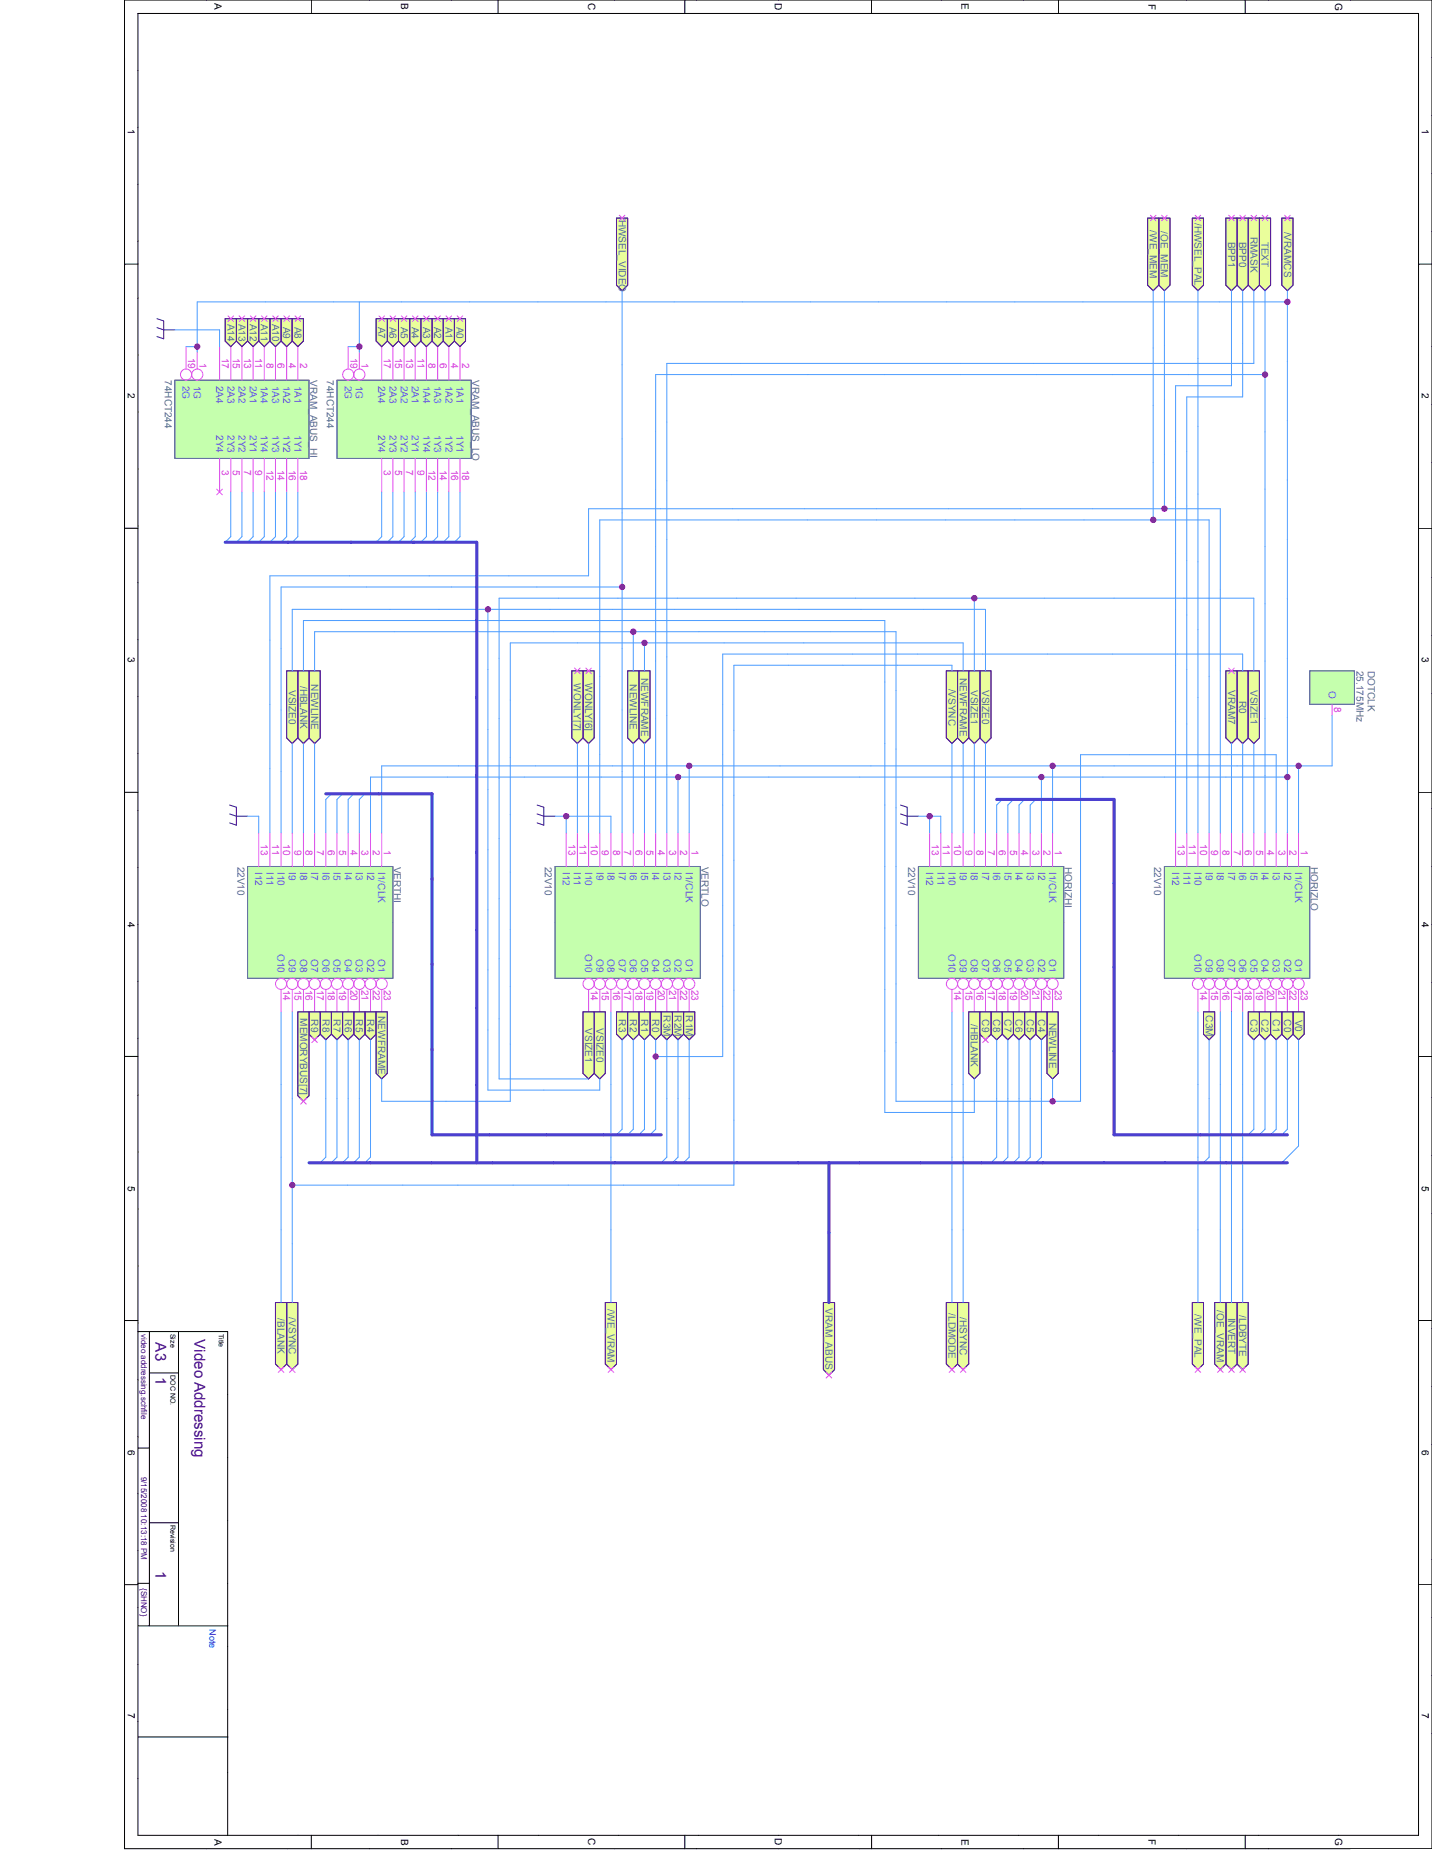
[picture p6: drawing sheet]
<svg xmlns="http://www.w3.org/2000/svg" width="216mm" height="279mm" viewBox="0 0 216 279" stroke-linecap="round" stroke-linejoin="round" font-family="sans-serif">
<defs><g id="words">
<g font-size="2.3" fill="#420084">
<text x="23.4" y="202.4" transform="rotate(90 23.4 202.4)">A3</text>
<text x="29.3" y="202" transform="rotate(90 29.3 202)">Video Addressing</text>
<text x="23.4" y="207.7" transform="rotate(90 23.4 207.7)">1</text>
<text x="23.4" y="236.9" transform="rotate(90 23.4 236.9)">1</text>
</g>
<g font-size="1.5">
<text x="32.3" y=".5" transform="rotate(90 32.3 .5)">A</text>
<text x="60.5" y=".5" transform="rotate(90 60.5 .5)">B</text>
<text x="88.7" y=".5" transform="rotate(90 88.7 .5)">C</text>
<text x="116.8" y=".5" transform="rotate(90 116.8 .5)">D</text>
<text x="145" y=".5" transform="rotate(90 145 .5)">E</text>
<text x="173.1" y=".6" transform="rotate(90 173.1 .6)">F</text>
<text x="201.3" y=".4" transform="rotate(90 201.3 .4)">G</text>
<text x="19.3" y="19.5" transform="rotate(90 19.3 19.5)">1</text>
<text x="214.4" y="19.5" transform="rotate(90 214.4 19.5)">1</text>
<text x="19.3" y="59.3" transform="rotate(90 19.3 59.3)">2</text>
<text x="214.4" y="59.3" transform="rotate(90 214.4 59.3)">2</text>
<text x="19.3" y="99.1" transform="rotate(90 19.3 99.1)">3</text>
<text x="214.4" y="99.1" transform="rotate(90 214.4 99.1)">3</text>
<text x="19.3" y="139" transform="rotate(90 19.3 139)">4</text>
<text x="214.4" y="139" transform="rotate(90 214.4 139)">4</text>
<text x="19.3" y="178.8" transform="rotate(90 19.3 178.8)">5</text>
<text x="214.4" y="178.8" transform="rotate(90 214.4 178.8)">5</text>
<text x="19.3" y="218.6" transform="rotate(90 19.3 218.6)">6</text>
<text x="214.4" y="218.6" transform="rotate(90 214.4 218.6)">6</text>
<text x="19.3" y="258.2" transform="rotate(90 19.3 258.2)">7</text>
<text x="214.4" y="258.2" transform="rotate(90 214.4 258.2)">7</text>
<text x="32.3" y="277.2" transform="rotate(90 32.3 277.2)">A</text>
<text x="60.5" y="277.2" transform="rotate(90 60.5 277.2)">B</text>
<text x="88.7" y="277.2" transform="rotate(90 88.7 277.2)">C</text>
<text x="116.8" y="277.2" transform="rotate(90 116.8 277.2)">D</text>
<text x="145" y="277.2" transform="rotate(90 145 277.2)">E</text>
<text x="173.1" y="277.3" transform="rotate(90 173.1 277.3)">F</text>
<text x="201.3" y="277.2" transform="rotate(90 201.3 277.2)">G</text>
</g>
<g font-size="1.5" fill="#546e96">
<text x="93.3" y="32.7" transform="rotate(90 93.3 32.7)">/HWSEL_VIDEO</text>
<text x="173.4" y="34.8" transform="rotate(90 173.4 34.8)">/WE_MEM</text>
<text x="175" y="34.9" transform="rotate(90 175 34.9)">/OE_MEM</text>
<text x="180.1" y="33.6" transform="rotate(90 180.1 33.6)">/HWSEL_PAL</text>
<text x="188.5" y="35.7" transform="rotate(90 188.5 35.7)">RMASK</text>
<text x="193.6" y="34.9" transform="rotate(90 193.6 34.9)">/VRAMCS</text>
<text x="185.2" y="36.4" transform="rotate(90 185.2 36.4)">BPP1</text>
<text x="186.8" y="36.4" transform="rotate(90 186.8 36.4)">BPP0</text>
<text x="190.2" y="36.4" transform="rotate(90 190.2 36.4)">TEXT</text>
<text x="34.3" y="48.8" transform="rotate(90 34.3 48.8)">A14</text>
<text x="36" y="48.8" transform="rotate(90 36 48.8)">A13</text>
<text x="37.7" y="48.8" transform="rotate(90 37.7 48.8)">A12</text>
<text x="39.3" y="48.8" transform="rotate(90 39.3 48.8)">A11</text>
<text x="41" y="48.8" transform="rotate(90 41 48.8)">A10</text>
<text x="42.7" y="49.2" transform="rotate(90 42.7 49.2)">A9</text>
<text x="44.4" y="49.2" transform="rotate(90 44.4 49.2)">A8</text>
<text x="57" y="49.2" transform="rotate(90 57 49.2)">A7</text>
<text x="58.7" y="49.2" transform="rotate(90 58.7 49.2)">A6</text>
<text x="60.4" y="49.2" transform="rotate(90 60.4 49.2)">A5</text>
<text x="62.1" y="49.2" transform="rotate(90 62.1 49.2)">A4</text>
<text x="63.8" y="49.2" transform="rotate(90 63.8 49.2)">A3</text>
<text x="65.5" y="49.2" transform="rotate(90 65.5 49.2)">A2</text>
<text x="67.2" y="49.2" transform="rotate(90 67.2 49.2)">A1</text>
<text x="68.8" y="49.2" transform="rotate(90 68.8 49.2)">A0</text>
<text x="24.8" y="57.3" transform="rotate(90 24.8 57.3)">74HCT244</text>
<text x="46.8" y="57.3" transform="rotate(90 46.8 57.3)">VRAM_ABUS_HI</text>
<text x="49.3" y="57.3" transform="rotate(90 49.3 57.3)">74HCT244</text>
<text x="71.2" y="57.3" transform="rotate(90 71.2 57.3)">VRAM_ABUS_LO</text>
<text x="204.5" y="101.2" transform="rotate(90 204.5 101.2)">25.175MHz</text>
<text x="206.2" y="101.2" transform="rotate(90 206.2 101.2)">DOTCLK</text>
<text x="43.5" y="104" transform="rotate(90 43.5 104)">VSIZE0</text>
<text x="45.2" y="103.4" transform="rotate(90 45.2 103.4)">/HBLANK</text>
<text x="46.9" y="103.2" transform="rotate(90 46.9 103.2)">NEWLINE</text>
<text x="86.5" y="103" transform="rotate(90 86.5 103)">WONLY[7]</text>
<text x="88.2" y="103" transform="rotate(90 88.2 103)">WONLY[6]</text>
<text x="95" y="103.2" transform="rotate(90 95 103.2)">NEWLINE</text>
<text x="96.6" y="102.2" transform="rotate(90 96.6 102.2)">NEWFRAME</text>
<text x="143" y="103.8" transform="rotate(90 143 103.8)">/VSYNC</text>
<text x="144.7" y="102.2" transform="rotate(90 144.7 102.2)">NEWFRAME</text>
<text x="146.4" y="104" transform="rotate(90 146.4 104)">VSIZE1</text>
<text x="148.1" y="104" transform="rotate(90 148.1 104)">VSIZE0</text>
<text x="185.2" y="104" transform="rotate(90 185.2 104)">VRAM7</text>
<text x="186.8" y="105.7" transform="rotate(90 186.8 105.7)">R0</text>
<text x="188.5" y="104" transform="rotate(90 188.5 104)">VSIZE1</text>
<text x="35.8" y="130.7" transform="rotate(90 35.8 130.7)">22V10</text>
<text x="59.4" y="130.7" transform="rotate(90 59.4 130.7)">VERTHI</text>
<text x="82.2" y="130.7" transform="rotate(90 82.2 130.7)">22V10</text>
<text x="105.8" y="130.7" transform="rotate(90 105.8 130.7)">VERTLO</text>
<text x="136.9" y="130.7" transform="rotate(90 136.9 130.7)">22V10</text>
<text x="160.5" y="130.7" transform="rotate(90 160.5 130.7)">HORIZHI</text>
<text x="174" y="130.7" transform="rotate(90 174 130.7)">22V10</text>
<text x="197.6" y="130.7" transform="rotate(90 197.6 130.7)">HORIZLO</text>
<text x="45.2" y="153.5" transform="rotate(90 45.2 153.5)">MEMORYBUS[7]</text>
<text x="46.9" y="153.7" transform="rotate(90 46.9 153.7)">R9</text>
<text x="48.6" y="153.7" transform="rotate(90 48.6 153.7)">R8</text>
<text x="50.3" y="153.7" transform="rotate(90 50.3 153.7)">R7</text>
<text x="52" y="153.7" transform="rotate(90 52 153.7)">R6</text>
<text x="53.7" y="153.7" transform="rotate(90 53.7 153.7)">R5</text>
<text x="55.4" y="153.7" transform="rotate(90 55.4 153.7)">R4</text>
<text x="57" y="153.2" transform="rotate(90 57 153.2)">NEWFRAME</text>
<text x="88.2" y="155" transform="rotate(90 88.2 155)">VSIZE1</text>
<text x="89.9" y="155" transform="rotate(90 89.9 155)">VSIZE0</text>
<text x="93.3" y="153.7" transform="rotate(90 93.3 153.7)">R3</text>
<text x="95" y="153.7" transform="rotate(90 95 153.7)">R2</text>
<text x="96.6" y="153.7" transform="rotate(90 96.6 153.7)">R1</text>
<text x="98.3" y="153.7" transform="rotate(90 98.3 153.7)">R0</text>
<text x="100" y="153.1" transform="rotate(90 100 153.1)">R3M</text>
<text x="101.7" y="153.1" transform="rotate(90 101.7 153.1)">R2M</text>
<text x="103.4" y="153.1" transform="rotate(90 103.4 153.1)">R1M</text>
<text x="146.4" y="154.4" transform="rotate(90 146.4 154.4)">/HBLANK</text>
<text x="148.1" y="153.7" transform="rotate(90 148.1 153.7)">C9</text>
<text x="149.8" y="153.7" transform="rotate(90 149.8 153.7)">C8</text>
<text x="151.4" y="153.7" transform="rotate(90 151.4 153.7)">C7</text>
<text x="153.1" y="153.7" transform="rotate(90 153.1 153.7)">C6</text>
<text x="154.8" y="153.7" transform="rotate(90 154.8 153.7)">C5</text>
<text x="156.5" y="153.7" transform="rotate(90 156.5 153.7)">C4</text>
<text x="158.2" y="154.2" transform="rotate(90 158.2 154.2)">NEWLINE</text>
<text x="181.8" y="153.1" transform="rotate(90 181.8 153.1)">C3M</text>
<text x="188.5" y="153.7" transform="rotate(90 188.5 153.7)">C3</text>
<text x="190.2" y="153.7" transform="rotate(90 190.2 153.7)">C2</text>
<text x="191.9" y="153.7" transform="rotate(90 191.9 153.7)">C1</text>
<text x="193.6" y="153.7" transform="rotate(90 193.6 153.7)">C0</text>
<text x="195.3" y="153.8" transform="rotate(90 195.3 153.8)">V0</text>
<text x="91.6" y="197.4" transform="rotate(90 91.6 197.4)">/WE_VRAM</text>
<text x="124.5" y="197.2" transform="rotate(90 124.5 197.2)">VRAM_ABUS</text>
<text x="183.5" y="197.6" transform="rotate(90 183.5 197.6)">/OE_VRAM</text>
<text x="41.9" y="198.8" transform="rotate(90 41.9 198.8)">/BLANK</text>
<text x="43.5" y="198.6" transform="rotate(90 43.5 198.6)">/VSYNC</text>
<text x="143" y="198" transform="rotate(90 143 198)">/LDMODE</text>
<text x="144.7" y="198.6" transform="rotate(90 144.7 198.6)">/HSYNC</text>
<text x="180.1" y="198.2" transform="rotate(90 180.1 198.2)">/WE_PAL</text>
<text x="185.2" y="198.7" transform="rotate(90 185.2 198.7)">INVERT</text>
<text x="186.8" y="198.3" transform="rotate(90 186.8 198.3)">/LDBYTE</text>
</g>
<g font-size="1.5" fill="#df38af">
<text x="28.4" y="54" transform="rotate(90 28.4 54)">19</text>
<text x="33.4" y="54" transform="rotate(90 33.4 54)">17</text>
<text x="35.1" y="54" transform="rotate(90 35.1 54)">15</text>
<text x="36.8" y="54" transform="rotate(90 36.8 54)">13</text>
<text x="38.5" y="54" transform="rotate(90 38.5 54)">11</text>
<text x="52.8" y="54" transform="rotate(90 52.8 54)">19</text>
<text x="57.9" y="54" transform="rotate(90 57.9 54)">17</text>
<text x="59.6" y="54" transform="rotate(90 59.6 54)">15</text>
<text x="61.2" y="54" transform="rotate(90 61.2 54)">13</text>
<text x="62.9" y="54" transform="rotate(90 62.9 54)">11</text>
<text x="30.1" y="54.8" transform="rotate(90 30.1 54.8)">1</text>
<text x="40.2" y="54.8" transform="rotate(90 40.2 54.8)">8</text>
<text x="41.9" y="54.8" transform="rotate(90 41.9 54.8)">6</text>
<text x="43.5" y="54.8" transform="rotate(90 43.5 54.8)">4</text>
<text x="45.2" y="54.8" transform="rotate(90 45.2 54.8)">2</text>
<text x="54.5" y="54.8" transform="rotate(90 54.5 54.8)">1</text>
<text x="64.6" y="54.8" transform="rotate(90 64.6 54.8)">8</text>
<text x="66.3" y="54.8" transform="rotate(90 66.3 54.8)">6</text>
<text x="68" y="54.8" transform="rotate(90 68 54.8)">4</text>
<text x="69.7" y="54.8" transform="rotate(90 69.7 54.8)">2</text>
<text x="33.4" y="70.8" transform="rotate(90 33.4 70.8)">3</text>
<text x="35.1" y="70.8" transform="rotate(90 35.1 70.8)">5</text>
<text x="36.8" y="70.8" transform="rotate(90 36.8 70.8)">7</text>
<text x="38.5" y="70.8" transform="rotate(90 38.5 70.8)">9</text>
<text x="40.2" y="70.8" transform="rotate(90 40.2 70.8)">12</text>
<text x="41.9" y="70.8" transform="rotate(90 41.9 70.8)">14</text>
<text x="43.5" y="70.8" transform="rotate(90 43.5 70.8)">16</text>
<text x="45.2" y="70.8" transform="rotate(90 45.2 70.8)">18</text>
<text x="57.9" y="70.8" transform="rotate(90 57.9 70.8)">3</text>
<text x="59.6" y="70.8" transform="rotate(90 59.6 70.8)">5</text>
<text x="61.2" y="70.8" transform="rotate(90 61.2 70.8)">7</text>
<text x="62.9" y="70.8" transform="rotate(90 62.9 70.8)">9</text>
<text x="64.6" y="70.8" transform="rotate(90 64.6 70.8)">12</text>
<text x="66.3" y="70.8" transform="rotate(90 66.3 70.8)">14</text>
<text x="68" y="70.8" transform="rotate(90 68 70.8)">16</text>
<text x="69.7" y="70.8" transform="rotate(90 69.7 70.8)">18</text>
<text x="201.2" y="106.6" transform="rotate(90 201.2 106.6)">8</text>
<text x="39.3" y="127.3" transform="rotate(90 39.3 127.3)">13</text>
<text x="41" y="127.3" transform="rotate(90 41 127.3)">11</text>
<text x="42.7" y="127.3" transform="rotate(90 42.7 127.3)">10</text>
<text x="44.4" y="128.1" transform="rotate(90 44.4 128.1)">9</text>
<text x="46.1" y="128.1" transform="rotate(90 46.1 128.1)">8</text>
<text x="47.8" y="128.1" transform="rotate(90 47.8 128.1)">7</text>
<text x="49.5" y="128.1" transform="rotate(90 49.5 128.1)">6</text>
<text x="51.1" y="128.1" transform="rotate(90 51.1 128.1)">5</text>
<text x="52.8" y="128.1" transform="rotate(90 52.8 128.1)">4</text>
<text x="54.5" y="128.1" transform="rotate(90 54.5 128.1)">3</text>
<text x="56.2" y="128.1" transform="rotate(90 56.2 128.1)">2</text>
<text x="57.9" y="128.1" transform="rotate(90 57.9 128.1)">1</text>
<text x="85.7" y="127.3" transform="rotate(90 85.7 127.3)">13</text>
<text x="87.4" y="127.3" transform="rotate(90 87.4 127.3)">11</text>
<text x="89.1" y="127.3" transform="rotate(90 89.1 127.3)">10</text>
<text x="90.8" y="128.1" transform="rotate(90 90.8 128.1)">9</text>
<text x="92.4" y="128.1" transform="rotate(90 92.4 128.1)">8</text>
<text x="94.1" y="128.1" transform="rotate(90 94.1 128.1)">7</text>
<text x="95.8" y="128.1" transform="rotate(90 95.8 128.1)">6</text>
<text x="97.5" y="128.1" transform="rotate(90 97.5 128.1)">5</text>
<text x="99.2" y="128.1" transform="rotate(90 99.2 128.1)">4</text>
<text x="100.9" y="128.1" transform="rotate(90 100.9 128.1)">3</text>
<text x="102.6" y="128.1" transform="rotate(90 102.6 128.1)">2</text>
<text x="104.2" y="128.1" transform="rotate(90 104.2 128.1)">1</text>
<text x="140.5" y="127.3" transform="rotate(90 140.5 127.3)">13</text>
<text x="142.2" y="127.3" transform="rotate(90 142.2 127.3)">11</text>
<text x="143.9" y="127.3" transform="rotate(90 143.9 127.3)">10</text>
<text x="145.5" y="128.1" transform="rotate(90 145.5 128.1)">9</text>
<text x="147.2" y="128.1" transform="rotate(90 147.2 128.1)">8</text>
<text x="148.9" y="128.1" transform="rotate(90 148.9 128.1)">7</text>
<text x="150.6" y="128.1" transform="rotate(90 150.6 128.1)">6</text>
<text x="152.3" y="128.1" transform="rotate(90 152.3 128.1)">5</text>
<text x="154" y="128.1" transform="rotate(90 154 128.1)">4</text>
<text x="155.7" y="128.1" transform="rotate(90 155.7 128.1)">3</text>
<text x="157.3" y="128.1" transform="rotate(90 157.3 128.1)">2</text>
<text x="159" y="128.1" transform="rotate(90 159 128.1)">1</text>
<text x="177.6" y="127.3" transform="rotate(90 177.6 127.3)">13</text>
<text x="179.3" y="127.3" transform="rotate(90 179.3 127.3)">11</text>
<text x="180.9" y="127.3" transform="rotate(90 180.9 127.3)">10</text>
<text x="182.6" y="128.1" transform="rotate(90 182.6 128.1)">9</text>
<text x="184.3" y="128.1" transform="rotate(90 184.3 128.1)">8</text>
<text x="186" y="128.1" transform="rotate(90 186 128.1)">7</text>
<text x="187.7" y="128.1" transform="rotate(90 187.7 128.1)">6</text>
<text x="189.4" y="128.1" transform="rotate(90 189.4 128.1)">5</text>
<text x="191.1" y="128.1" transform="rotate(90 191.1 128.1)">4</text>
<text x="192.7" y="128.1" transform="rotate(90 192.7 128.1)">3</text>
<text x="194.4" y="128.1" transform="rotate(90 194.4 128.1)">2</text>
<text x="196.1" y="128.1" transform="rotate(90 196.1 128.1)">1</text>
<text x="42.7" y="149.2" transform="rotate(90 42.7 149.2)">14</text>
<text x="44.4" y="149.2" transform="rotate(90 44.4 149.2)">15</text>
<text x="46.1" y="149.2" transform="rotate(90 46.1 149.2)">16</text>
<text x="47.8" y="149.2" transform="rotate(90 47.8 149.2)">17</text>
<text x="49.5" y="149.2" transform="rotate(90 49.5 149.2)">18</text>
<text x="51.1" y="149.2" transform="rotate(90 51.1 149.2)">19</text>
<text x="52.8" y="149.2" transform="rotate(90 52.8 149.2)">20</text>
<text x="54.5" y="149.2" transform="rotate(90 54.5 149.2)">21</text>
<text x="56.2" y="149.2" transform="rotate(90 56.2 149.2)">22</text>
<text x="57.9" y="149.2" transform="rotate(90 57.9 149.2)">23</text>
<text x="89.1" y="149.2" transform="rotate(90 89.1 149.2)">14</text>
<text x="90.8" y="149.2" transform="rotate(90 90.8 149.2)">15</text>
<text x="92.4" y="149.2" transform="rotate(90 92.4 149.2)">16</text>
<text x="94.1" y="149.2" transform="rotate(90 94.1 149.2)">17</text>
<text x="95.8" y="149.2" transform="rotate(90 95.8 149.2)">18</text>
<text x="97.5" y="149.2" transform="rotate(90 97.5 149.2)">19</text>
<text x="99.2" y="149.2" transform="rotate(90 99.2 149.2)">20</text>
<text x="100.9" y="149.2" transform="rotate(90 100.9 149.2)">21</text>
<text x="102.6" y="149.2" transform="rotate(90 102.6 149.2)">22</text>
<text x="104.2" y="149.2" transform="rotate(90 104.2 149.2)">23</text>
<text x="143.9" y="149.2" transform="rotate(90 143.9 149.2)">14</text>
<text x="145.5" y="149.2" transform="rotate(90 145.5 149.2)">15</text>
<text x="147.2" y="149.2" transform="rotate(90 147.2 149.2)">16</text>
<text x="148.9" y="149.2" transform="rotate(90 148.9 149.2)">17</text>
<text x="150.6" y="149.2" transform="rotate(90 150.6 149.2)">18</text>
<text x="152.3" y="149.2" transform="rotate(90 152.3 149.2)">19</text>
<text x="154" y="149.2" transform="rotate(90 154 149.2)">20</text>
<text x="155.7" y="149.2" transform="rotate(90 155.7 149.2)">21</text>
<text x="157.3" y="149.2" transform="rotate(90 157.3 149.2)">22</text>
<text x="159" y="149.2" transform="rotate(90 159 149.2)">23</text>
<text x="180.9" y="149.2" transform="rotate(90 180.9 149.2)">14</text>
<text x="182.6" y="149.2" transform="rotate(90 182.6 149.2)">15</text>
<text x="184.3" y="149.2" transform="rotate(90 184.3 149.2)">16</text>
<text x="186" y="149.2" transform="rotate(90 186 149.2)">17</text>
<text x="187.7" y="149.2" transform="rotate(90 187.7 149.2)">18</text>
<text x="189.4" y="149.2" transform="rotate(90 189.4 149.2)">19</text>
<text x="191.1" y="149.2" transform="rotate(90 191.1 149.2)">20</text>
<text x="192.7" y="149.2" transform="rotate(90 192.7 149.2)">21</text>
<text x="194.4" y="149.2" transform="rotate(90 194.4 149.2)">22</text>
<text x="196.1" y="149.2" transform="rotate(90 196.1 149.2)">23</text>
</g>
<g font-size="1.5" fill="#6a5afa">
<text x="27.5" y="58.2" transform="rotate(90 27.5 58.2)">2G</text>
<text x="29.2" y="58.2" transform="rotate(90 29.2 58.2)">1G</text>
<text x="32.6" y="58.2" transform="rotate(90 32.6 58.2)">2A4</text>
<text x="34.3" y="58.2" transform="rotate(90 34.3 58.2)">2A3</text>
<text x="36" y="58.2" transform="rotate(90 36 58.2)">2A2</text>
<text x="37.7" y="58.2" transform="rotate(90 37.7 58.2)">2A1</text>
<text x="39.3" y="58.2" transform="rotate(90 39.3 58.2)">1A4</text>
<text x="41" y="58.2" transform="rotate(90 41 58.2)">1A3</text>
<text x="42.7" y="58.2" transform="rotate(90 42.7 58.2)">1A2</text>
<text x="44.4" y="58.2" transform="rotate(90 44.4 58.2)">1A1</text>
<text x="52" y="58.2" transform="rotate(90 52 58.2)">2G</text>
<text x="53.7" y="58.2" transform="rotate(90 53.7 58.2)">1G</text>
<text x="57" y="58.2" transform="rotate(90 57 58.2)">2A4</text>
<text x="58.7" y="58.2" transform="rotate(90 58.7 58.2)">2A3</text>
<text x="60.4" y="58.2" transform="rotate(90 60.4 58.2)">2A2</text>
<text x="62.1" y="58.2" transform="rotate(90 62.1 58.2)">2A1</text>
<text x="63.8" y="58.2" transform="rotate(90 63.8 58.2)">1A4</text>
<text x="65.5" y="58.2" transform="rotate(90 65.5 58.2)">1A3</text>
<text x="67.2" y="58.2" transform="rotate(90 67.2 58.2)">1A2</text>
<text x="68.8" y="58.2" transform="rotate(90 68.8 58.2)">1A1</text>
<text x="32.6" y="65.6" transform="rotate(90 32.6 65.6)">2Y4</text>
<text x="34.3" y="65.6" transform="rotate(90 34.3 65.6)">2Y3</text>
<text x="36" y="65.6" transform="rotate(90 36 65.6)">2Y2</text>
<text x="37.7" y="65.6" transform="rotate(90 37.7 65.6)">2Y1</text>
<text x="39.3" y="65.6" transform="rotate(90 39.3 65.6)">1Y4</text>
<text x="41" y="65.6" transform="rotate(90 41 65.6)">1Y3</text>
<text x="42.7" y="65.6" transform="rotate(90 42.7 65.6)">1Y2</text>
<text x="44.4" y="65.6" transform="rotate(90 44.4 65.6)">1Y1</text>
<text x="57" y="65.6" transform="rotate(90 57 65.6)">2Y4</text>
<text x="58.7" y="65.6" transform="rotate(90 58.7 65.6)">2Y3</text>
<text x="60.4" y="65.6" transform="rotate(90 60.4 65.6)">2Y2</text>
<text x="62.1" y="65.6" transform="rotate(90 62.1 65.6)">2Y1</text>
<text x="63.8" y="65.6" transform="rotate(90 63.8 65.6)">1Y4</text>
<text x="65.5" y="65.6" transform="rotate(90 65.5 65.6)">1Y3</text>
<text x="67.2" y="65.6" transform="rotate(90 67.2 65.6)">1Y2</text>
<text x="68.8" y="65.6" transform="rotate(90 68.8 65.6)">1Y1</text>
<text x="200.3" y="104.2" transform="rotate(90 200.3 104.2)">O</text>
<text x="38.5" y="131.5" transform="rotate(90 38.5 131.5)">I12</text>
<text x="40.2" y="131.5" transform="rotate(90 40.2 131.5)">I11</text>
<text x="41.9" y="131.5" transform="rotate(90 41.9 131.5)">I10</text>
<text x="43.5" y="131.5" transform="rotate(90 43.5 131.5)">I9</text>
<text x="45.2" y="131.5" transform="rotate(90 45.2 131.5)">I8</text>
<text x="46.9" y="131.5" transform="rotate(90 46.9 131.5)">I7</text>
<text x="48.6" y="131.5" transform="rotate(90 48.6 131.5)">I6</text>
<text x="50.3" y="131.5" transform="rotate(90 50.3 131.5)">I5</text>
<text x="52" y="131.5" transform="rotate(90 52 131.5)">I4</text>
<text x="53.7" y="131.5" transform="rotate(90 53.7 131.5)">I3</text>
<text x="55.4" y="131.5" transform="rotate(90 55.4 131.5)">I2</text>
<text x="57" y="131.5" transform="rotate(90 57 131.5)">I1/CLK</text>
<text x="84.9" y="131.5" transform="rotate(90 84.9 131.5)">I12</text>
<text x="86.5" y="131.5" transform="rotate(90 86.5 131.5)">I11</text>
<text x="88.2" y="131.5" transform="rotate(90 88.2 131.5)">I10</text>
<text x="89.9" y="131.5" transform="rotate(90 89.9 131.5)">I9</text>
<text x="91.6" y="131.5" transform="rotate(90 91.6 131.5)">I8</text>
<text x="93.3" y="131.5" transform="rotate(90 93.3 131.5)">I7</text>
<text x="95" y="131.5" transform="rotate(90 95 131.5)">I6</text>
<text x="96.6" y="131.5" transform="rotate(90 96.6 131.5)">I5</text>
<text x="98.3" y="131.5" transform="rotate(90 98.3 131.5)">I4</text>
<text x="100" y="131.5" transform="rotate(90 100 131.5)">I3</text>
<text x="101.7" y="131.5" transform="rotate(90 101.7 131.5)">I2</text>
<text x="103.4" y="131.5" transform="rotate(90 103.4 131.5)">I1/CLK</text>
<text x="139.6" y="131.5" transform="rotate(90 139.6 131.5)">I12</text>
<text x="141.3" y="131.5" transform="rotate(90 141.3 131.5)">I11</text>
<text x="143" y="131.5" transform="rotate(90 143 131.5)">I10</text>
<text x="144.7" y="131.5" transform="rotate(90 144.7 131.5)">I9</text>
<text x="146.4" y="131.5" transform="rotate(90 146.4 131.5)">I8</text>
<text x="148.1" y="131.5" transform="rotate(90 148.1 131.5)">I7</text>
<text x="149.8" y="131.5" transform="rotate(90 149.8 131.5)">I6</text>
<text x="151.4" y="131.5" transform="rotate(90 151.4 131.5)">I5</text>
<text x="153.1" y="131.5" transform="rotate(90 153.1 131.5)">I4</text>
<text x="154.8" y="131.5" transform="rotate(90 154.8 131.5)">I3</text>
<text x="156.5" y="131.5" transform="rotate(90 156.5 131.5)">I2</text>
<text x="158.2" y="131.5" transform="rotate(90 158.2 131.5)">I1/CLK</text>
<text x="176.7" y="131.5" transform="rotate(90 176.7 131.5)">I12</text>
<text x="178.4" y="131.5" transform="rotate(90 178.4 131.5)">I11</text>
<text x="180.1" y="131.5" transform="rotate(90 180.1 131.5)">I10</text>
<text x="181.8" y="131.5" transform="rotate(90 181.8 131.5)">I9</text>
<text x="183.5" y="131.5" transform="rotate(90 183.5 131.5)">I8</text>
<text x="185.2" y="131.5" transform="rotate(90 185.2 131.5)">I7</text>
<text x="186.8" y="131.5" transform="rotate(90 186.8 131.5)">I6</text>
<text x="188.5" y="131.5" transform="rotate(90 188.5 131.5)">I5</text>
<text x="190.2" y="131.5" transform="rotate(90 190.2 131.5)">I4</text>
<text x="191.9" y="131.5" transform="rotate(90 191.9 131.5)">I3</text>
<text x="193.6" y="131.5" transform="rotate(90 193.6 131.5)">I2</text>
<text x="195.3" y="131.5" transform="rotate(90 195.3 131.5)">I1/CLK</text>
<text x="41.9" y="143.8" transform="rotate(90 41.9 143.8)">O10</text>
<text x="88.2" y="143.8" transform="rotate(90 88.2 143.8)">O10</text>
<text x="143" y="143.8" transform="rotate(90 143 143.8)">O10</text>
<text x="180.1" y="143.8" transform="rotate(90 180.1 143.8)">O10</text>
<text x="43.5" y="144.7" transform="rotate(90 43.5 144.7)">O9</text>
<text x="45.2" y="144.7" transform="rotate(90 45.2 144.7)">O8</text>
<text x="46.9" y="144.7" transform="rotate(90 46.9 144.7)">O7</text>
<text x="48.6" y="144.7" transform="rotate(90 48.6 144.7)">O6</text>
<text x="50.3" y="144.7" transform="rotate(90 50.3 144.7)">O5</text>
<text x="52" y="144.7" transform="rotate(90 52 144.7)">O4</text>
<text x="53.7" y="144.7" transform="rotate(90 53.7 144.7)">O3</text>
<text x="55.4" y="144.7" transform="rotate(90 55.4 144.7)">O2</text>
<text x="57" y="144.7" transform="rotate(90 57 144.7)">O1</text>
<text x="89.9" y="144.7" transform="rotate(90 89.9 144.7)">O9</text>
<text x="91.6" y="144.7" transform="rotate(90 91.6 144.7)">O8</text>
<text x="93.3" y="144.7" transform="rotate(90 93.3 144.7)">O7</text>
<text x="95" y="144.7" transform="rotate(90 95 144.7)">O6</text>
<text x="96.6" y="144.7" transform="rotate(90 96.6 144.7)">O5</text>
<text x="98.3" y="144.7" transform="rotate(90 98.3 144.7)">O4</text>
<text x="100" y="144.7" transform="rotate(90 100 144.7)">O3</text>
<text x="101.7" y="144.7" transform="rotate(90 101.7 144.7)">O2</text>
<text x="103.4" y="144.7" transform="rotate(90 103.4 144.7)">O1</text>
<text x="144.7" y="144.7" transform="rotate(90 144.7 144.7)">O9</text>
<text x="146.4" y="144.7" transform="rotate(90 146.4 144.7)">O8</text>
<text x="148.1" y="144.7" transform="rotate(90 148.1 144.7)">O7</text>
<text x="149.8" y="144.7" transform="rotate(90 149.8 144.7)">O6</text>
<text x="151.4" y="144.7" transform="rotate(90 151.4 144.7)">O5</text>
<text x="153.1" y="144.7" transform="rotate(90 153.1 144.7)">O4</text>
<text x="154.8" y="144.7" transform="rotate(90 154.8 144.7)">O3</text>
<text x="156.5" y="144.7" transform="rotate(90 156.5 144.7)">O2</text>
<text x="158.2" y="144.7" transform="rotate(90 158.2 144.7)">O1</text>
<text x="181.8" y="144.7" transform="rotate(90 181.8 144.7)">O9</text>
<text x="183.5" y="144.7" transform="rotate(90 183.5 144.7)">O8</text>
<text x="185.2" y="144.7" transform="rotate(90 185.2 144.7)">O7</text>
<text x="186.8" y="144.7" transform="rotate(90 186.8 144.7)">O6</text>
<text x="188.5" y="144.7" transform="rotate(90 188.5 144.7)">O5</text>
<text x="190.2" y="144.7" transform="rotate(90 190.2 144.7)">O4</text>
<text x="191.9" y="144.7" transform="rotate(90 191.9 144.7)">O3</text>
<text x="193.6" y="144.7" transform="rotate(90 193.6 144.7)">O2</text>
<text x="195.3" y="144.7" transform="rotate(90 195.3 144.7)">O1</text>
</g>
<text font-size="1.4" fill="#1021ff" x="31.6" y="245.7" transform="rotate(90 31.6 245.7)">Note</text>
<g font-size="1.2" fill="#420084">
<text x="21.3" y="201.1" transform="rotate(90 21.3 201.1)">video addressing.schfile</text>
<text x="21.3" y="222.6" transform="rotate(90 21.3 222.6)">9/15/2008 10:13:18 PM</text>
<text x="21.3" y="239.4" transform="rotate(90 21.3 239.4)">{SHNO}</text>
</g>
<g font-size="1.1">
<text x="25.7" y="201.1" transform="rotate(90 25.7 201.1)">Size</text>
<text x="33" y="201.1" transform="rotate(90 33 201.1)">Title</text>
<text x="25.7" y="207.4" transform="rotate(90 25.7 207.4)">DOC NO.</text>
<text x="25.7" y="229.9" transform="rotate(90 25.7 229.9)">Revision</text>
</g>
</g></defs>
<g fill="none" stroke="#000" stroke-width=".15">
<path d="M18.8 0h197.1v278.8h-197.1zM20.8 2h193.1v274.7h-193.1zM46.9 0v2M75.1 0v2M103.3 0v2M131.4 0v2M159.6 0v2M187.7 0v2M18.8 39.8h2M213.9 39.8h2M18.8 79.7h2M213.9 79.7h2"/>
<path d="M18.8 119.5h2M213.9 119.5h2M18.8 159.3h2M213.9 159.3h2M18.8 199.1h2M213.9 199.1h2M20.8 200.8h13.5v75.9M20.8 218.3h1.7M22.5 200.8v44.3M22.5 207h4.4M26.9 200.8v44.3M18.8 238.9h2"/>
<path d="M20.8 238.7h1.7M22.5 229.6h4.4M213.9 238.9h2M20.8 245.1h13.5M20.8 261.9h13.6M46.9 276.7v2.1M75.1 276.7v2.1M103.3 276.7v2.1M131.4 276.7v2.1M159.6 276.7v2.1M187.7 276.7v2.1"/>
</g>
<path d="M22.5 245.1h.1M26.9 245.1h.1" fill="none" stroke="#31b34f" stroke-width=".15"/>
<path d="M175.6 130.7h21.9v16.8h-21.9z" fill-rule="evenodd" fill="#c5ffad"/>
<path d="M175.6 130.7h21.9v16.8h-21.9z" fill="none" stroke="#636ea1" stroke-width=".15"/>
<g fill="none" stroke="#e54fff" stroke-width=".15">
<path d="M177.2 125.6v5.1M178.9 125.6v5.1M180.6 125.6v5.1M182.3 125.6v5.1M184 125.6v5.1M185.7 125.6v5.1M187.4 125.6v5.1M189 125.6v5.1M190.7 125.6v5.1M192.4 125.6v5.1M194.1 125.6v5.1M195.8 125.6v5.1"/>
<path d="M180.6 149.2v3.4M182.3 149.2v3.4M184 149.2v3.4M185.7 149.2v3.4M187.4 149.2v3.4M189 149.2v3.4M190.7 149.2v3.4M192.4 149.2v3.4M194.1 149.2v3.4M195.8 149.2v3.4"/>
<circle cx="180.6" cy="148.4" r=".84"/>
<circle cx="182.3" cy="148.4" r=".84"/>
<circle cx="184" cy="148.4" r=".84"/>
<circle cx="185.7" cy="148.4" r=".84"/>
<circle cx="187.4" cy="148.4" r=".84"/>
<circle cx="189" cy="148.4" r=".84"/>
<circle cx="190.7" cy="148.4" r=".84"/>
<circle cx="192.4" cy="148.4" r=".84"/>
<circle cx="194.1" cy="148.4" r=".84"/>
<circle cx="195.8" cy="148.4" r=".84"/>
</g>
<path d="M138.5 130.7h21.9v16.8h-21.9z" fill-rule="evenodd" fill="#c5ffad"/>
<path d="M138.5 130.7h21.9v16.8h-21.9z" fill="none" stroke="#636ea1" stroke-width=".15"/>
<g fill="none" stroke="#e54fff" stroke-width=".15">
<path d="M140.2 125.6v5.1M141.8 125.6v5.1M143.5 125.6v5.1M145.2 125.6v5.1M146.9 125.6v5.1M148.6 125.6v5.1M150.3 125.6v5.1M152 125.6v5.1M153.6 125.6v5.1M155.3 125.6v5.1M157 125.6v5.1M158.7 125.6v5.1"/>
<path d="M143.5 149.2v3.4M145.2 149.2v3.4M146.9 149.2v3.4M148.6 149.2v3.4M150.3 149.2v3.4M152 149.2v3.4M153.6 149.2v3.4M155.3 149.2v3.4M157 149.2v3.4M158.7 149.2v3.4"/>
<circle cx="143.5" cy="148.4" r=".84"/>
<circle cx="145.2" cy="148.4" r=".84"/>
<circle cx="146.9" cy="148.4" r=".84"/>
<circle cx="148.6" cy="148.4" r=".84"/>
<circle cx="150.3" cy="148.4" r=".84"/>
<circle cx="152" cy="148.4" r=".84"/>
<circle cx="153.6" cy="148.4" r=".84"/>
<circle cx="155.3" cy="148.4" r=".84"/>
<circle cx="157" cy="148.4" r=".84"/>
<circle cx="158.7" cy="148.4" r=".84"/>
</g>
<path d="M83.7 130.7h21.9v16.8h-21.9z" fill-rule="evenodd" fill="#c5ffad"/>
<path d="M83.7 130.7h21.9v16.8h-21.9z" fill="none" stroke="#636ea1" stroke-width=".15"/>
<g fill="none" stroke="#e54fff" stroke-width=".15">
<path d="M85.4 125.6v5.1M87.1 125.6v5.1M88.7 125.6v5.1M90.4 125.6v5.1M92.1 125.6v5.1M93.8 125.6v5.1M95.5 125.6v5.1M97.2 125.6v5.1M98.9 125.6v5.1M100.5 125.6v5.1M102.2 125.6v5.1M103.9 125.6v5.1"/>
<path d="M88.7 149.2v3.4M90.4 149.2v3.4M92.1 149.2v3.4M93.8 149.2v3.4M95.5 149.2v3.4M97.2 149.2v3.4M98.9 149.2v3.4M100.5 149.2v3.4M102.2 149.2v3.4M103.9 149.2v3.4"/>
<circle cx="88.7" cy="148.4" r=".84"/>
<circle cx="90.4" cy="148.4" r=".84"/>
<circle cx="92.1" cy="148.4" r=".84"/>
<circle cx="93.8" cy="148.4" r=".84"/>
<circle cx="95.5" cy="148.4" r=".84"/>
<circle cx="97.2" cy="148.4" r=".84"/>
<circle cx="98.9" cy="148.4" r=".84"/>
<circle cx="100.5" cy="148.4" r=".84"/>
<circle cx="102.2" cy="148.4" r=".84"/>
<circle cx="103.9" cy="148.4" r=".84"/>
</g>
<path d="M37.3 130.7h21.9v16.8h-21.9z" fill-rule="evenodd" fill="#c5ffad"/>
<path d="M37.3 130.7h21.9v16.8h-21.9z" fill="none" stroke="#636ea1" stroke-width=".15"/>
<g fill="none" stroke="#e54fff" stroke-width=".15">
<path d="M39 125.6v5.1M40.7 125.6v5.1M42.4 125.6v5.1M44.1 125.6v5.1M45.7 125.6v5.1M47.4 125.6v5.1M49.1 125.6v5.1M50.8 125.6v5.1M52.5 125.6v5.1M54.2 125.6v5.1M55.9 125.6v5.1M57.5 125.6v5.1"/>
<path d="M42.4 149.2v3.4M44.1 149.2v3.4M45.7 149.2v3.4M47.4 149.2v3.4M49.1 149.2v3.4M50.8 149.2v3.4M52.5 149.2v3.4M54.2 149.2v3.4M55.9 149.2v3.4M57.5 149.2v3.4"/>
<circle cx="42.4" cy="148.4" r=".84"/>
<circle cx="44.1" cy="148.4" r=".84"/>
<circle cx="45.8" cy="148.4" r=".84"/>
<circle cx="47.4" cy="148.4" r=".84"/>
<circle cx="49.1" cy="148.4" r=".84"/>
<circle cx="50.8" cy="148.4" r=".84"/>
<circle cx="52.5" cy="148.4" r=".84"/>
<circle cx="54.2" cy="148.4" r=".84"/>
<circle cx="55.9" cy="148.4" r=".84"/>
<circle cx="57.6" cy="148.4" r=".84"/>
</g>
<path d="M26.4 57.3h20.2v11.8h-20.2z" fill-rule="evenodd" fill="#c5ffad"/>
<path d="M26.4 57.3h20.2v11.8h-20.2z" fill="none" stroke="#636ea1" stroke-width=".15"/>
<g fill="none" stroke="#e54fff" stroke-width=".15">
<path d="M28 52.3v3.3M29.7 52.3v3.3M33.1 52.3v5M34.8 52.3v5M36.5 52.3v5M38.2 52.3v5M39.8 52.3v5M41.5 52.3v5M43.2 52.3v5M44.9 52.3v5M32.7 73.8l.8 .8M33.1 69.1v5.1"/>
<path d="M33.5 73.8l-.8 .8M34.8 69.1v5.1M36.5 69.1v5.1M38.2 69.1v5.1M39.8 69.1v5.1M41.5 69.1v5.1M43.2 69.1v5.1M44.9 69.1v5.1"/>
<circle cx="28.1" cy="56.5" r=".84"/>
<circle cx="29.7" cy="56.5" r=".84"/>
</g>
<path d="M50.8 57.3h20.2v11.8h-20.2z" fill-rule="evenodd" fill="#c5ffad"/>
<path d="M50.8 57.3h20.2v11.8h-20.2z" fill="none" stroke="#636ea1" stroke-width=".15"/>
<g fill="none" stroke="#e54fff" stroke-width=".15">
<path d="M52.5 52.3v3.3M54.2 52.3v3.3M57.5 52.3v5M59.2 52.3v5M60.9 52.3v5M62.6 52.3v5M64.3 52.3v5M66 52.3v5M67.7 52.3v5M69.4 52.3v5M57.5 69.1v5.1M59.2 69.1v5.1"/>
<path d="M60.9 69.1v5.1M62.6 69.1v5.1M64.3 69.1v5.1M66 69.1v5.1M67.7 69.1v5.1M69.4 69.1v5.1"/>
<circle cx="52.5" cy="56.5" r=".84"/>
<circle cx="54.2" cy="56.5" r=".84"/>
</g>
<path d="M197.5 101.2h6.7v5h-6.7z" fill-rule="evenodd" fill="#c5ffad"/>
<path d="M197.5 101.2h6.7v5h-6.7z" fill="none" stroke="#636ea1" stroke-width=".15"/>
<path d="M200.8 106.2v1.7" fill="none" stroke="#e54fff" stroke-width=".15"/>
<path d="M146 152.6h1.7v9.2l-.8 .9-.9-.9z" fill-rule="evenodd" fill="#eafe9b"/>
<path d="M146 152.6h1.7v9.2l-.8 .9-.9-.9z" fill="none" stroke="#58209d" stroke-width=".15"/>
<path d="M157.9 152.6h1.6v9.2l-.8 .9-.8-.9z" fill-rule="evenodd" fill="#eafe9b"/>
<path d="M157.9 152.6h1.6v9.2l-.8 .9-.8-.9z" fill="none" stroke="#58209d" stroke-width=".15"/>
<path d="M186.5 101.2h1.7v10.1l-.8 .8-.9-.8z" fill-rule="evenodd" fill="#eafe9b"/>
<path d="M186.5 101.2h1.7v10.1l-.8 .8-.9-.8z" fill="none" stroke="#58209d" stroke-width=".15"/>
<path d="M184.8 101.2h1.7v10.1l-.8 .8-.9-.8z" fill-rule="evenodd" fill="#eafe9b"/>
<path d="M184.8 101.2h1.7v10.1l-.8 .8-.9-.8z" fill="none" stroke="#58209d" stroke-width=".15"/>
<path d="M185.2 100.7l.9 .9M186.1 100.7l-.9 .9" fill="none" stroke="#e54fff" stroke-width=".15"/>
<path d="M194.9 152.6h1.7v3.3l-.8 .9-.9-.9z" fill-rule="evenodd" fill="#eafe9b"/>
<path d="M194.9 152.6h1.7v3.3l-.8 .9-.9-.9z" fill="none" stroke="#58209d" stroke-width=".15"/>
<path d="M193.3 152.6h1.6v3.3l-.8 .9-.8-.9z" fill-rule="evenodd" fill="#eafe9b"/>
<path d="M193.3 152.6h1.6v3.3l-.8 .9-.8-.9z" fill="none" stroke="#58209d" stroke-width=".15"/>
<path d="M191.6 152.6h1.7v3.3l-.9 .9-.8-.9z" fill-rule="evenodd" fill="#eafe9b"/>
<path d="M191.6 152.6h1.7v3.3l-.9 .9-.8-.9z" fill="none" stroke="#58209d" stroke-width=".15"/>
<path d="M189.9 152.6h1.7v3.3l-.9 .9-.8-.9z" fill-rule="evenodd" fill="#eafe9b"/>
<path d="M189.9 152.6h1.7v3.3l-.9 .9-.8-.9z" fill="none" stroke="#58209d" stroke-width=".15"/>
<path d="M101.4 152.6h1.7v3.3l-.9 .9-.8-.9z" fill-rule="evenodd" fill="#eafe9b"/>
<path d="M101.4 152.6h1.7v3.3l-.9 .9-.8-.9z" fill="none" stroke="#58209d" stroke-width=".15"/>
<path d="M99.7 152.6h1.7v3.3l-.9 .9-.8-.9z" fill-rule="evenodd" fill="#eafe9b"/>
<path d="M99.7 152.6h1.7v3.3l-.9 .9-.8-.9z" fill="none" stroke="#58209d" stroke-width=".15"/>
<path d="M98 152.6h1.7v3.3l-.8 .9-.9-.9z" fill-rule="evenodd" fill="#eafe9b"/>
<path d="M98 152.6h1.7v3.3l-.8 .9-.9-.9z" fill="none" stroke="#58209d" stroke-width=".15"/>
<path d="M96.3 152.6h1.7v3.3l-.8 .9-.9-.9z" fill-rule="evenodd" fill="#eafe9b"/>
<path d="M96.3 152.6h1.7v3.3l-.8 .9-.9-.9z" fill="none" stroke="#58209d" stroke-width=".15"/>
<path d="M92.9 152.6h1.7v3.3l-.8 .9-.9-.9z" fill-rule="evenodd" fill="#eafe9b"/>
<path d="M92.9 152.6h1.7v3.3l-.8 .9-.9-.9z" fill="none" stroke="#58209d" stroke-width=".15"/>
<path d="M89.6 152.6h1.7v9.2l-.9 .9-.8-.9z" fill-rule="evenodd" fill="#eafe9b"/>
<path d="M89.6 152.6h1.7v9.2l-.9 .9-.8-.9z" fill="none" stroke="#58209d" stroke-width=".15"/>
<path d="M103.1 152.6h1.7v3.3l-.9 .9-.8-.9z" fill-rule="evenodd" fill="#eafe9b"/>
<path d="M103.1 152.6h1.7v3.3l-.9 .9-.8-.9z" fill="none" stroke="#58209d" stroke-width=".15"/>
<path d="M156.2 152.6h1.7v3.3l-.9 .9-.8-.9z" fill-rule="evenodd" fill="#eafe9b"/>
<path d="M156.2 152.6h1.7v3.3l-.9 .9-.8-.9z" fill="none" stroke="#58209d" stroke-width=".15"/>
<path d="M154.5 152.6h1.7v3.3l-.9 .9-.8-.9z" fill-rule="evenodd" fill="#eafe9b"/>
<path d="M154.5 152.6h1.7v3.3l-.9 .9-.8-.9z" fill="none" stroke="#58209d" stroke-width=".15"/>
<path d="M152.8 152.6h1.7v3.3l-.9 .9-.8-.9z" fill-rule="evenodd" fill="#eafe9b"/>
<path d="M152.8 152.6h1.7v3.3l-.9 .9-.8-.9z" fill="none" stroke="#58209d" stroke-width=".15"/>
<path d="M151.1 152.6h1.7v3.3l-.8 .9-.9-.9z" fill-rule="evenodd" fill="#eafe9b"/>
<path d="M151.1 152.6h1.7v3.3l-.8 .9-.9-.9z" fill="none" stroke="#58209d" stroke-width=".15"/>
<path d="M149.4 152.6h1.7v3.3l-.8 .9-.9-.9z" fill-rule="evenodd" fill="#eafe9b"/>
<path d="M149.4 152.6h1.7v3.3l-.8 .9-.9-.9z" fill="none" stroke="#58209d" stroke-width=".15"/>
<path d="M147.7 152.6h1.7v3.3l-.8 .9-.9-.9z" fill-rule="evenodd" fill="#eafe9b"/>
<path d="M147.7 152.6h1.7v3.3l-.8 .9-.9-.9z" fill="none" stroke="#58209d" stroke-width=".15"/>
<path d="M148.2 156.4l.8 .8M149 156.4l-.8 .8" fill="none" stroke="#e54fff" stroke-width=".15"/>
<path d="M94.6 152.6h1.7v3.3l-.8 .9-.9-.9z" fill-rule="evenodd" fill="#eafe9b"/>
<path d="M94.6 152.6h1.7v3.3l-.8 .9-.9-.9z" fill="none" stroke="#58209d" stroke-width=".15"/>
<path d="M87.9 152.6h1.7v9.2l-.9 .9-.8-.9z" fill-rule="evenodd" fill="#eafe9b"/>
<path d="M87.9 152.6h1.7v9.2l-.9 .9-.8-.9z" fill="none" stroke="#58209d" stroke-width=".15"/>
<path d="M124.1 196.4h1.7v10.1l-.8 .9-.9-.9z" fill-rule="evenodd" fill="#eafe9b"/>
<path d="M124.1 196.4h1.7v10.1l-.8 .9-.9-.9z" fill="none" stroke="#58209d" stroke-width=".15"/>
<path d="M124.6 206.9l.8 .9M125.4 206.9l-.8 .9" fill="none" stroke="#e54fff" stroke-width=".15"/>
<path d="M188.2 101.2h1.7v10.1l-.9 .8-.8-.8z" fill-rule="evenodd" fill="#eafe9b"/>
<path d="M188.2 101.2h1.7v10.1l-.9 .8-.8-.8z" fill="none" stroke="#58209d" stroke-width=".15"/>
<path d="M147.7 101.2h1.7v10.1l-.8 .8-.9-.8z" fill-rule="evenodd" fill="#eafe9b"/>
<path d="M147.7 101.2h1.7v10.1l-.8 .8-.9-.8z" fill="none" stroke="#58209d" stroke-width=".15"/>
<path d="M146 101.2h1.7v10.1l-.8 .8-.9-.8z" fill-rule="evenodd" fill="#eafe9b"/>
<path d="M146 101.2h1.7v10.1l-.8 .8-.9-.8z" fill="none" stroke="#58209d" stroke-width=".15"/>
<path d="M96.3 101.2h1.7v10.1l-.8 .8-.9-.8z" fill-rule="evenodd" fill="#eafe9b"/>
<path d="M96.3 101.2h1.7v10.1l-.8 .8-.9-.8z" fill="none" stroke="#58209d" stroke-width=".15"/>
<path d="M94.6 101.2h1.7v10.1l-.8 .8-.9-.8z" fill-rule="evenodd" fill="#eafe9b"/>
<path d="M94.6 101.2h1.7v10.1l-.8 .8-.9-.8z" fill="none" stroke="#58209d" stroke-width=".15"/>
<path d="M55 152.6h1.7v3.3l-.8 .9-.9-.9z" fill-rule="evenodd" fill="#eafe9b"/>
<path d="M55 152.6h1.7v3.3l-.8 .9-.9-.9z" fill="none" stroke="#58209d" stroke-width=".15"/>
<path d="M53.3 152.6h1.7v3.3l-.8 .9-.9-.9z" fill-rule="evenodd" fill="#eafe9b"/>
<path d="M53.3 152.6h1.7v3.3l-.8 .9-.9-.9z" fill="none" stroke="#58209d" stroke-width=".15"/>
<path d="M51.7 152.6h1.6v3.3l-.8 .9-.8-.9z" fill-rule="evenodd" fill="#eafe9b"/>
<path d="M51.7 152.6h1.6v3.3l-.8 .9-.8-.9z" fill="none" stroke="#58209d" stroke-width=".15"/>
<path d="M50 152.6h1.7v3.3l-.9 .9-.8-.9z" fill-rule="evenodd" fill="#eafe9b"/>
<path d="M50 152.6h1.7v3.3l-.9 .9-.8-.9z" fill="none" stroke="#58209d" stroke-width=".15"/>
<path d="M48.3 152.6h1.7v3.3l-.9 .9-.8-.9z" fill-rule="evenodd" fill="#eafe9b"/>
<path d="M48.3 152.6h1.7v3.3l-.9 .9-.8-.9z" fill="none" stroke="#58209d" stroke-width=".15"/>
<path d="M46.6 152.6h1.7v3.3l-.9 .9-.8-.9z" fill-rule="evenodd" fill="#eafe9b"/>
<path d="M46.6 152.6h1.7v3.3l-.9 .9-.8-.9z" fill="none" stroke="#58209d" stroke-width=".15"/>
<path d="M47 156.4l.9 .8M47.9 156.4l-.9 .8" fill="none" stroke="#e54fff" stroke-width=".15"/>
<path d="M68.5 48.1h1.7v3.3l-.8 .9-.9-.9z" fill-rule="evenodd" fill="#eafe9b"/>
<path d="M68.5 48.1h1.7v3.3l-.8 .9-.9-.9z" fill="none" stroke="#58209d" stroke-width=".15"/>
<path d="M68.9 47.6l.9 .9M69.8 47.6l-.9 .9" fill="none" stroke="#e54fff" stroke-width=".15"/>
<path d="M66.8 48.1h1.7v3.3l-.8 .9-.9-.9z" fill-rule="evenodd" fill="#eafe9b"/>
<path d="M66.8 48.1h1.7v3.3l-.8 .9-.9-.9z" fill="none" stroke="#58209d" stroke-width=".15"/>
<path d="M67.2 47.6l.9 .9M68.1 47.6l-.9 .9" fill="none" stroke="#e54fff" stroke-width=".15"/>
<path d="M65.1 48.1h1.7v3.3l-.8 .9-.9-.9z" fill-rule="evenodd" fill="#eafe9b"/>
<path d="M65.1 48.1h1.7v3.3l-.8 .9-.9-.9z" fill="none" stroke="#58209d" stroke-width=".15"/>
<path d="M65.6 47.6l.8 .9M66.4 47.6l-.8 .9" fill="none" stroke="#e54fff" stroke-width=".15"/>
<path d="M63.4 48.1h1.7v3.3l-.8 .9-.9-.9z" fill-rule="evenodd" fill="#eafe9b"/>
<path d="M63.4 48.1h1.7v3.3l-.8 .9-.9-.9z" fill="none" stroke="#58209d" stroke-width=".15"/>
<path d="M63.9 47.6l.8 .9M64.7 47.6l-.8 .9" fill="none" stroke="#e54fff" stroke-width=".15"/>
<path d="M61.8 48.1h1.6v3.3l-.8 .9-.8-.9z" fill-rule="evenodd" fill="#eafe9b"/>
<path d="M61.8 48.1h1.6v3.3l-.8 .9-.8-.9z" fill="none" stroke="#58209d" stroke-width=".15"/>
<path d="M62.2 47.6l.8 .9M63 47.6l-.8 .9" fill="none" stroke="#e54fff" stroke-width=".15"/>
<path d="M60.1 48.1h1.7v3.3l-.9 .9-.8-.9z" fill-rule="evenodd" fill="#eafe9b"/>
<path d="M60.1 48.1h1.7v3.3l-.9 .9-.8-.9z" fill="none" stroke="#58209d" stroke-width=".15"/>
<path d="M60.5 47.6l.8 .9M61.3 47.6l-.8 .9" fill="none" stroke="#e54fff" stroke-width=".15"/>
<path d="M58.4 48.1h1.7v3.3l-.9 .9-.8-.9z" fill-rule="evenodd" fill="#eafe9b"/>
<path d="M58.4 48.1h1.7v3.3l-.9 .9-.8-.9z" fill="none" stroke="#58209d" stroke-width=".15"/>
<path d="M58.8 47.6l.9 .9M59.7 47.6l-.9 .9" fill="none" stroke="#e54fff" stroke-width=".15"/>
<path d="M56.7 48.1h1.7v3.3l-.9 .9-.8-.9z" fill-rule="evenodd" fill="#eafe9b"/>
<path d="M56.7 48.1h1.7v3.3l-.9 .9-.8-.9z" fill="none" stroke="#58209d" stroke-width=".15"/>
<path d="M57.1 47.6l.9 .9M58 47.6l-.9 .9" fill="none" stroke="#e54fff" stroke-width=".15"/>
<path d="M42.4 48.1h1.7v3.3l-.9 .9-.8-.9z" fill-rule="evenodd" fill="#eafe9b"/>
<path d="M42.4 48.1h1.7v3.3l-.9 .9-.8-.9z" fill="none" stroke="#58209d" stroke-width=".15"/>
<path d="M42.8 47.6l.8 .9M43.6 47.6l-.8 .9" fill="none" stroke="#e54fff" stroke-width=".15"/>
<path d="M40.7 48.1h1.7v3.3l-.9 .9-.8-.9z" fill-rule="evenodd" fill="#eafe9b"/>
<path d="M40.7 48.1h1.7v3.3l-.9 .9-.8-.9z" fill="none" stroke="#58209d" stroke-width=".15"/>
<path d="M41.1 47.6l.9 .9M42 47.6l-.9 .9" fill="none" stroke="#e54fff" stroke-width=".15"/>
<path d="M39 48.1h1.7v3.3l-.9 .9-.8-.9z" fill-rule="evenodd" fill="#eafe9b"/>
<path d="M39 48.1h1.7v3.3l-.9 .9-.8-.9z" fill="none" stroke="#58209d" stroke-width=".15"/>
<path d="M39.4 47.6l.9 .9M40.3 47.6l-.9 .9" fill="none" stroke="#e54fff" stroke-width=".15"/>
<path d="M37.3 48.1h1.7v3.3l-.8 .9-.9-.9z" fill-rule="evenodd" fill="#eafe9b"/>
<path d="M37.3 48.1h1.7v3.3l-.8 .9-.9-.9z" fill="none" stroke="#58209d" stroke-width=".15"/>
<path d="M37.7 47.6l.9 .9M38.6 47.6l-.9 .9" fill="none" stroke="#e54fff" stroke-width=".15"/>
<path d="M35.6 48.1h1.7v3.3l-.8 .9-.9-.9z" fill-rule="evenodd" fill="#eafe9b"/>
<path d="M35.6 48.1h1.7v3.3l-.8 .9-.9-.9z" fill="none" stroke="#58209d" stroke-width=".15"/>
<path d="M36.1 47.6l.8 .9M36.9 47.6l-.8 .9" fill="none" stroke="#e54fff" stroke-width=".15"/>
<path d="M34 48.1h1.6v3.3l-.8 .9-.8-.9z" fill-rule="evenodd" fill="#eafe9b"/>
<path d="M34 48.1h1.6v3.3l-.8 .9-.8-.9z" fill="none" stroke="#58209d" stroke-width=".15"/>
<path d="M34.4 47.6l.8 .9M35.2 47.6l-.8 .9" fill="none" stroke="#e54fff" stroke-width=".15"/>
<path d="M44.1 48.1h1.6v3.3l-.8 .9-.8-.9z" fill-rule="evenodd" fill="#eafe9b"/>
<path d="M44.1 48.1h1.6v3.3l-.8 .9-.8-.9z" fill="none" stroke="#58209d" stroke-width=".15"/>
<path d="M44.5 47.6l.8 .9M45.3 47.6l-.8 .9" fill="none" stroke="#e54fff" stroke-width=".15"/>
<path d="M56.7 152.6h1.7v9.2l-.9 .9-.8-.9z" fill-rule="evenodd" fill="#eafe9b"/>
<path d="M56.7 152.6h1.7v9.2l-.9 .9-.8-.9z" fill="none" stroke="#58209d" stroke-width=".15"/>
<path d="M46.6 101.2h1.7v10.1l-.9 .8-.8-.8z" fill-rule="evenodd" fill="#eafe9b"/>
<path d="M46.6 101.2h1.7v10.1l-.9 .8-.8-.8z" fill="none" stroke="#58209d" stroke-width=".15"/>
<path d="M44.9 101.2h1.7v10.1l-.9 .8-.8-.8z" fill-rule="evenodd" fill="#eafe9b"/>
<path d="M44.9 101.2h1.7v10.1l-.9 .8-.8-.8z" fill="none" stroke="#58209d" stroke-width=".15"/>
<path d="M43.2 101.2h1.7v10.1l-.8 .8-.9-.8z" fill-rule="evenodd" fill="#eafe9b"/>
<path d="M43.2 101.2h1.7v10.1l-.8 .8-.9-.8z" fill="none" stroke="#58209d" stroke-width=".15"/>
<path d="M34.6 122.7l1 .4h1.7M34.6 121.4l1 .3v2.7l-1-.3" fill="none" stroke="#181a93" stroke-width=".15"/>
<path d="M144.4 196.4h1.6v9.3l-.8 .8-.8-.8z" fill-rule="evenodd" fill="#eafe9b"/>
<path d="M144.4 196.4h1.6v9.3l-.8 .8-.8-.8z" fill="none" stroke="#58209d" stroke-width=".15"/>
<path d="M144.8 206.1l.8 .8M145.6 206.1l-.8 .8" fill="none" stroke="#e54fff" stroke-width=".15"/>
<path d="M142.7 196.4h1.7v9.3l-.9 .8-.8-.8z" fill-rule="evenodd" fill="#eafe9b"/>
<path d="M142.7 196.4h1.7v9.3l-.9 .8-.8-.8z" fill="none" stroke="#58209d" stroke-width=".15"/>
<path d="M143.1 206.1l.8 .8M143.9 206.1l-.8 .8" fill="none" stroke="#e54fff" stroke-width=".15"/>
<path d="M186.5 196.4h1.7v9.3l-.8 .8-.9-.8z" fill-rule="evenodd" fill="#eafe9b"/>
<path d="M186.5 196.4h1.7v9.3l-.8 .8-.9-.8z" fill="none" stroke="#58209d" stroke-width=".15"/>
<path d="M186.9 206.1l.9 .8M187.8 206.1l-.9 .8" fill="none" stroke="#e54fff" stroke-width=".15"/>
<path d="M184.8 196.4h1.7v9.3l-.8 .8-.9-.8z" fill-rule="evenodd" fill="#eafe9b"/>
<path d="M184.8 196.4h1.7v9.3l-.8 .8-.9-.8z" fill="none" stroke="#58209d" stroke-width=".15"/>
<path d="M185.2 206.1l.9 .8M186.1 206.1l-.9 .8" fill="none" stroke="#e54fff" stroke-width=".15"/>
<path d="M183.1 196.4h1.7v9.3l-.8 .8-.9-.8z" fill-rule="evenodd" fill="#eafe9b"/>
<path d="M183.1 196.4h1.7v9.3l-.8 .8-.9-.8z" fill="none" stroke="#58209d" stroke-width=".15"/>
<path d="M183.6 206.1l.8 .8M184.4 206.1l-.8 .8" fill="none" stroke="#e54fff" stroke-width=".15"/>
<path d="M179.8 196.4h1.7v9.3l-.9 .8-.8-.8z" fill-rule="evenodd" fill="#eafe9b"/>
<path d="M179.8 196.4h1.7v9.3l-.9 .8-.8-.8z" fill="none" stroke="#58209d" stroke-width=".15"/>
<path d="M180.2 206.1l.8 .8M181 206.1l-.8 .8" fill="none" stroke="#e54fff" stroke-width=".15"/>
<path d="M43.2 196.4h1.7v9.3l-.8 .8-.9-.8z" fill-rule="evenodd" fill="#eafe9b"/>
<path d="M43.2 196.4h1.7v9.3l-.8 .8-.9-.8z" fill="none" stroke="#58209d" stroke-width=".15"/>
<path d="M43.6 206.1l.9 .8M44.5 206.1l-.9 .8" fill="none" stroke="#e54fff" stroke-width=".15"/>
<path d="M41.5 196.4h1.7v9.3l-.8 .8-.9-.8z" fill-rule="evenodd" fill="#eafe9b"/>
<path d="M41.5 196.4h1.7v9.3l-.8 .8-.9-.8z" fill="none" stroke="#58209d" stroke-width=".15"/>
<path d="M42 206.1l.8 .8M42.8 206.1l-.8 .8" fill="none" stroke="#e54fff" stroke-width=".15"/>
<path d="M193.3 32.9h1.6v10.1l-.8 .8-.8-.8z" fill-rule="evenodd" fill="#eafe9b"/>
<path d="M193.3 32.9h1.6v10.1l-.8 .8-.8-.8z" fill="none" stroke="#58209d" stroke-width=".15"/>
<path d="M193.7 32.5l.8 .8M194.5 32.5l-.8 .8" fill="none" stroke="#e54fff" stroke-width=".15"/>
<path d="M189.9 32.9h1.7v10.1l-.9 .8-.8-.8z" fill-rule="evenodd" fill="#eafe9b"/>
<path d="M189.9 32.9h1.7v10.1l-.9 .8-.8-.8z" fill="none" stroke="#58209d" stroke-width=".15"/>
<path d="M190.3 32.5l.8 .8M191.1 32.5l-.8 .8" fill="none" stroke="#e54fff" stroke-width=".15"/>
<path d="M188.2 32.9h1.7v10.1l-.9 .8-.8-.8z" fill-rule="evenodd" fill="#eafe9b"/>
<path d="M188.2 32.9h1.7v10.1l-.9 .8-.8-.8z" fill="none" stroke="#58209d" stroke-width=".15"/>
<path d="M188.6 32.5l.9 .8M189.5 32.5l-.9 .8" fill="none" stroke="#e54fff" stroke-width=".15"/>
<path d="M186.5 32.9h1.7v10.1l-.8 .8-.9-.8z" fill-rule="evenodd" fill="#eafe9b"/>
<path d="M186.5 32.9h1.7v10.1l-.8 .8-.9-.8z" fill="none" stroke="#58209d" stroke-width=".15"/>
<path d="M186.9 32.5l.9 .8M187.8 32.5l-.9 .8" fill="none" stroke="#e54fff" stroke-width=".15"/>
<path d="M184.8 32.9h1.7v10.1l-.8 .8-.9-.8z" fill-rule="evenodd" fill="#eafe9b"/>
<path d="M184.8 32.9h1.7v10.1l-.8 .8-.9-.8z" fill="none" stroke="#58209d" stroke-width=".15"/>
<path d="M185.2 32.5l.9 .8M186.1 32.5l-.9 .8" fill="none" stroke="#e54fff" stroke-width=".15"/>
<path d="M174.7 32.9h1.7v10.1l-.8 .8-.9-.8z" fill-rule="evenodd" fill="#eafe9b"/>
<path d="M174.7 32.9h1.7v10.1l-.8 .8-.9-.8z" fill="none" stroke="#58209d" stroke-width=".15"/>
<path d="M175.1 32.5l.9 .8M176 32.5l-.9 .8" fill="none" stroke="#e54fff" stroke-width=".15"/>
<path d="M173 32.9h1.7v10.1l-.8 .8-.9-.8z" fill-rule="evenodd" fill="#eafe9b"/>
<path d="M173 32.9h1.7v10.1l-.8 .8-.9-.8z" fill="none" stroke="#58209d" stroke-width=".15"/>
<path d="M173.4 32.5l.9 .8M174.3 32.5l-.9 .8" fill="none" stroke="#e54fff" stroke-width=".15"/>
<path d="M179.8 32.9h1.7v10.1l-.9 .8-.8-.8z" fill-rule="evenodd" fill="#eafe9b"/>
<path d="M179.8 32.9h1.7v10.1l-.9 .8-.8-.8z" fill="none" stroke="#58209d" stroke-width=".15"/>
<path d="M180.2 32.5l.8 .8M181 32.5l-.8 .8" fill="none" stroke="#e54fff" stroke-width=".15"/>
<path d="M92.9 32.9h1.7v10.1l-.8 .8-.9-.8z" fill-rule="evenodd" fill="#eafe9b"/>
<path d="M92.9 32.9h1.7v10.1l-.8 .8-.9-.8z" fill="none" stroke="#58209d" stroke-width=".15"/>
<path d="M93.4 32.5l.8 .8M94.2 32.5l-.8 .8" fill="none" stroke="#e54fff" stroke-width=".15"/>
<path d="M23.7 49.4l1 .3h1.7M23.7 48.1l1 .3v2.7l-1-.4M81 122.7l1 .4h1.7M81 121.4l1 .3v2.7l-1-.3M135.8 122.7l1 .4h1.7M135.8 121.4l1 .3v2.7l-1-.3" fill="none" stroke="#181a93" stroke-width=".15"/>
<path d="M144.4 101.2h1.6v10.1l-.8 .8-.8-.8z" fill-rule="evenodd" fill="#eafe9b"/>
<path d="M144.4 101.2h1.6v10.1l-.8 .8-.8-.8z" fill="none" stroke="#58209d" stroke-width=".15"/>
<path d="M142.7 101.2h1.7v10.1l-.9 .8-.8-.8z" fill-rule="evenodd" fill="#eafe9b"/>
<path d="M142.7 101.2h1.7v10.1l-.9 .8-.8-.8z" fill="none" stroke="#58209d" stroke-width=".15"/>
<path d="M44.9 152.6h1.7v12.6l-.9 .9-.8-.9z" fill-rule="evenodd" fill="#eafe9b"/>
<path d="M44.9 152.6h1.7v12.6l-.9 .9-.8-.9z" fill="none" stroke="#58209d" stroke-width=".15"/>
<path d="M45.3 165.6l.9 .9M46.2 165.6l-.9 .9" fill="none" stroke="#e54fff" stroke-width=".15"/>
<path d="M87.9 101.2h1.7v10.1l-.9 .8-.8-.8z" fill-rule="evenodd" fill="#eafe9b"/>
<path d="M87.9 101.2h1.7v10.1l-.9 .8-.8-.8z" fill="none" stroke="#58209d" stroke-width=".15"/>
<path d="M88.3 100.7l.9 .9M89.2 100.7l-.9 .9" fill="none" stroke="#e54fff" stroke-width=".15"/>
<path d="M86.2 101.2h1.7v10.1l-.8 .8-.9-.8z" fill-rule="evenodd" fill="#eafe9b"/>
<path d="M86.2 101.2h1.7v10.1l-.8 .8-.9-.8z" fill="none" stroke="#58209d" stroke-width=".15"/>
<path d="M86.6 100.7l.9 .9M87.5 100.7l-.9 .9" fill="none" stroke="#e54fff" stroke-width=".15"/>
<path d="M91.3 196.4h1.6v9.3l-.8 .8-.8-.8z" fill-rule="evenodd" fill="#eafe9b"/>
<path d="M91.3 196.4h1.6v9.3l-.8 .8-.8-.8z" fill="none" stroke="#58209d" stroke-width=".15"/>
<path d="M91.7 206.1l.8 .8M92.5 206.1l-.8 .8" fill="none" stroke="#e54fff" stroke-width=".15"/>
<path d="M188.2 152.6h1.7v3.3l-.9 .9-.8-.9z" fill-rule="evenodd" fill="#eafe9b"/>
<path d="M188.2 152.6h1.7v3.3l-.9 .9-.8-.9z" fill="none" stroke="#58209d" stroke-width=".15"/>
<path d="M181.5 152.6h1.6v3.3l-.8 .9-.8-.9z" fill-rule="evenodd" fill="#eafe9b"/>
<path d="M181.5 152.6h1.6v3.3l-.8 .9-.8-.9z" fill="none" stroke="#58209d" stroke-width=".15"/>
<g fill="none" stroke="#4b9cff" stroke-width=".15">
<path d="M26.4 49.7h6.7v2.6M28 52.3h1.7M52.5 52.3h1.7M54.2 45.5v7.6M93.8 43.8v81.8M173.9 43.8v34.6M175.6 43.8v32.9M180.6 43.8v81.8M185.7 43.8v14.4h-8.5v67.4M187.4 43.8v16.1h-8.5v65.7M189 43.8v11h-88.5v70.8M190.7 43.8v81.8"/>
<path d="M190.7 56.5h-91.8v69.1M194.1 43.8v81.8M194.1 45.5h-164.4v7.6M34.8 74.2v6.7l-.8 .9M36.5 74.2v6.7l-.9 .9M38.2 74.2v6.7l-.9 .9M39.8 74.2v6.7l-.8 .9M41.5 74.2v6.7l-.8 .9M43.2 74.2v6.7l-.8 .9M44.9 74.2v6.7l-.8 .9M57.5 74.2v6.7l-.8 .9M59.2 74.2v6.7l-.8 .9"/>
<path d="M60.9 74.2v6.7l-.8 .9M62.6 74.2v6.7l-.8 .9M64.3 74.2v6.7l-.9 .9M66 74.2v6.7l-.9 .9M67.7 74.2v6.7l-.9 .9M69.4 74.2v6.7l-.9 .9M73.6 91.9v72.5h16.8v-1.7M93.8 88.5h-51.4v37.1M95.5 95.3v5.9M97.2 96.9v4.3M146.9 90.2v11M44.1 101.2v-9.3h104.5v9.3"/>
<path d="M44.1 112.1v13.5M45.7 101.2v-7.6h87.7v74.1h13.5v-5M45.7 112.1v13.5M47.4 101.2v-5.9h87.7v70.8h27.8v-52.3h29.5v11.8M47.4 112.1v13.5M50 119.7l-.9 .8v5.1M51.7 119.7l-.9 .8v5.1M53.3 119.7l-.8 .8v5.1M55 119.7l-.8 .8v5.1M87.1 112.1v13.5M88.7 112.1v13.5M95.5 112.1v13.5"/>
<path d="M97.2 112.1v13.5M102.2 117.2v8.4M103.9 115.5v10.1M143.5 101.2v-.9h-32.9v78.4h-66.5M143.5 112.1v13.5M145.2 101.2v-4.3h-68.3v69.2h-19.4v-3.4M145.2 112.1v13.5M146.9 112.1v13.5M148.6 112.1v13.5M157 117.2v8.4M158.7 115.5v10.1M185.7 112.1v13.5"/>
<path d="M187.4 101.2v-2.6h-78.4v60.7h-10.1M187.4 112.1v13.5M189 101.2v-11h-113.8v72.5h13.5M189 112.1v13.5M194.1 117.2h-138.2v8.4M195.8 115.5v10.1M200.8 107.9v7.6h-143.3v10.1M37.3 123.1h1.7v2.5M40.7 125.6v-38.8h48v-10.1h95.3v48.9M83.7 123.1h8.4v2.5M85.4 123.1v2.5M90.4 125.6v-47.2h91.9v47.2"/>
<path d="M138.5 123.1h3.3v2.5M140.2 123.1v2.5M151.1 120.5l-.8 .9v4.2M152.8 120.5l-.8 .9v4.2M154.5 120.5l-.9 .9v4.2M156.2 120.5l-.9 .9v4.2M42.4 152.6v43.8M44.1 152.6v43.8M49.1 156.8v17.7l-.8 .8M50.8 156.8v17.7l-.8 .8M52.5 156.8v17.7l-.8 .8M54.2 156.8v17.7l-.9 .8"/>
<path d="M55.9 156.8v17.7l-.9 .8M92.1 152.6v43.8M93.8 156.8v13.5l-.9 .8M95.5 156.8v13.5l-.9 .8M97.2 156.8v13.5l-.9 .8M98.9 156.8v13.5l-.9 .8M100.5 156.8v17.7l-.8 .8M102.2 156.8v17.7l-.8 .8M103.9 156.8v17.7l-.8 .8M143.5 152.6v43.8M145.2 152.6v43.8M150.3 156.8v17.7l-.9 .8"/>
<path d="M152 156.8v17.7l-.9 .8M153.6 156.8v17.7l-.8 .8M155.3 156.8v17.7l-.8 .8M157 156.8v17.7l-.8 .8M180.6 152.6v43.8M182.3 156.8v17.7l-.8 .8M184 152.6v43.8M185.7 152.6v43.8M187.4 152.6v43.8M189 156.8v13.5l-.8 .8M190.7 156.8v13.5l-.8 .8M192.4 156.8v13.5l-.8 .8"/>
<path d="M194.1 156.8v13.5l-.8 .8M195.8 156.8v16l-2.5 2.5M158.7 162.7v3.4"/>
</g>
<path d="M34 81.8h37.9v93.5M49.1 119.7h16v51.4h34.6M150.3 120.5h17.7v50.6h26.1M46.6 175.3h147.5M125 175.3v21.1" fill="none" stroke="#4b40d0" stroke-width=".47"/>
<circle cx="195.8" cy="115.5" r=".4" fill="#bf0a85"/>
<circle cx="195.8" cy="115.5" r=".4" fill="none" stroke="#bf0a85" stroke-width=".15"/>
<circle cx="158.7" cy="115.5" r=".4" fill="#bf0a85"/>
<circle cx="158.7" cy="115.5" r=".4" fill="none" stroke="#bf0a85" stroke-width=".15"/>
<circle cx="103.9" cy="115.5" r=".4" fill="#bf0a85"/>
<circle cx="103.9" cy="115.5" r=".4" fill="none" stroke="#bf0a85" stroke-width=".15"/>
<circle cx="157" cy="117.2" r=".4" fill="#bf0a85"/>
<circle cx="157" cy="117.2" r=".4" fill="none" stroke="#bf0a85" stroke-width=".15"/>
<circle cx="54.2" cy="52.3" r=".4" fill="#bf0a85"/>
<circle cx="54.2" cy="52.3" r=".4" fill="none" stroke="#bf0a85" stroke-width=".15"/>
<circle cx="29.7" cy="52.3" r=".4" fill="#bf0a85"/>
<circle cx="29.7" cy="52.3" r=".4" fill="none" stroke="#bf0a85" stroke-width=".15"/>
<circle cx="102.2" cy="117.2" r=".4" fill="#bf0a85"/>
<circle cx="102.2" cy="117.2" r=".4" fill="none" stroke="#bf0a85" stroke-width=".15"/>
<circle cx="98.9" cy="159.3" r=".4" fill="#bf0a85"/>
<circle cx="98.9" cy="159.3" r=".4" fill="none" stroke="#bf0a85" stroke-width=".15"/>
<circle cx="97.2" cy="96.9" r=".4" fill="#bf0a85"/>
<circle cx="97.2" cy="96.9" r=".4" fill="none" stroke="#bf0a85" stroke-width=".15"/>
<circle cx="158.7" cy="166.1" r=".4" fill="#bf0a85"/>
<circle cx="158.7" cy="166.1" r=".4" fill="none" stroke="#bf0a85" stroke-width=".15"/>
<circle cx="95.5" cy="95.3" r=".4" fill="#bf0a85"/>
<circle cx="95.5" cy="95.3" r=".4" fill="none" stroke="#bf0a85" stroke-width=".15"/>
<circle cx="73.6" cy="91.9" r=".4" fill="#bf0a85"/>
<circle cx="73.6" cy="91.9" r=".4" fill="none" stroke="#bf0a85" stroke-width=".15"/>
<circle cx="146.9" cy="90.2" r=".4" fill="#bf0a85"/>
<circle cx="146.9" cy="90.2" r=".4" fill="none" stroke="#bf0a85" stroke-width=".15"/>
<circle cx="194.1" cy="117.2" r=".4" fill="#bf0a85"/>
<circle cx="194.1" cy="117.2" r=".4" fill="none" stroke="#bf0a85" stroke-width=".15"/>
<circle cx="194.1" cy="45.5" r=".4" fill="#bf0a85"/>
<circle cx="194.1" cy="45.5" r=".4" fill="none" stroke="#bf0a85" stroke-width=".15"/>
<circle cx="190.7" cy="56.5" r=".4" fill="#bf0a85"/>
<circle cx="190.7" cy="56.5" r=".4" fill="none" stroke="#bf0a85" stroke-width=".15"/>
<circle cx="175.6" cy="76.7" r=".4" fill="#bf0a85"/>
<circle cx="175.6" cy="76.7" r=".4" fill="none" stroke="#bf0a85" stroke-width=".15"/>
<circle cx="173.9" cy="78.4" r=".4" fill="#bf0a85"/>
<circle cx="173.9" cy="78.4" r=".4" fill="none" stroke="#bf0a85" stroke-width=".15"/>
<circle cx="44.1" cy="178.7" r=".4" fill="#bf0a85"/>
<circle cx="44.1" cy="178.7" r=".4" fill="none" stroke="#bf0a85" stroke-width=".15"/>
<circle cx="140.2" cy="123.1" r=".4" fill="#bf0a85"/>
<circle cx="140.2" cy="123.1" r=".4" fill="none" stroke="#bf0a85" stroke-width=".15"/>
<circle cx="93.8" cy="88.5" r=".4" fill="#bf0a85"/>
<circle cx="93.8" cy="88.5" r=".4" fill="none" stroke="#bf0a85" stroke-width=".15"/>
<circle cx="85.4" cy="123.1" r=".4" fill="#bf0a85"/>
<circle cx="85.4" cy="123.1" r=".4" fill="none" stroke="#bf0a85" stroke-width=".15"/>
<use href="#words"/>
</svg>
